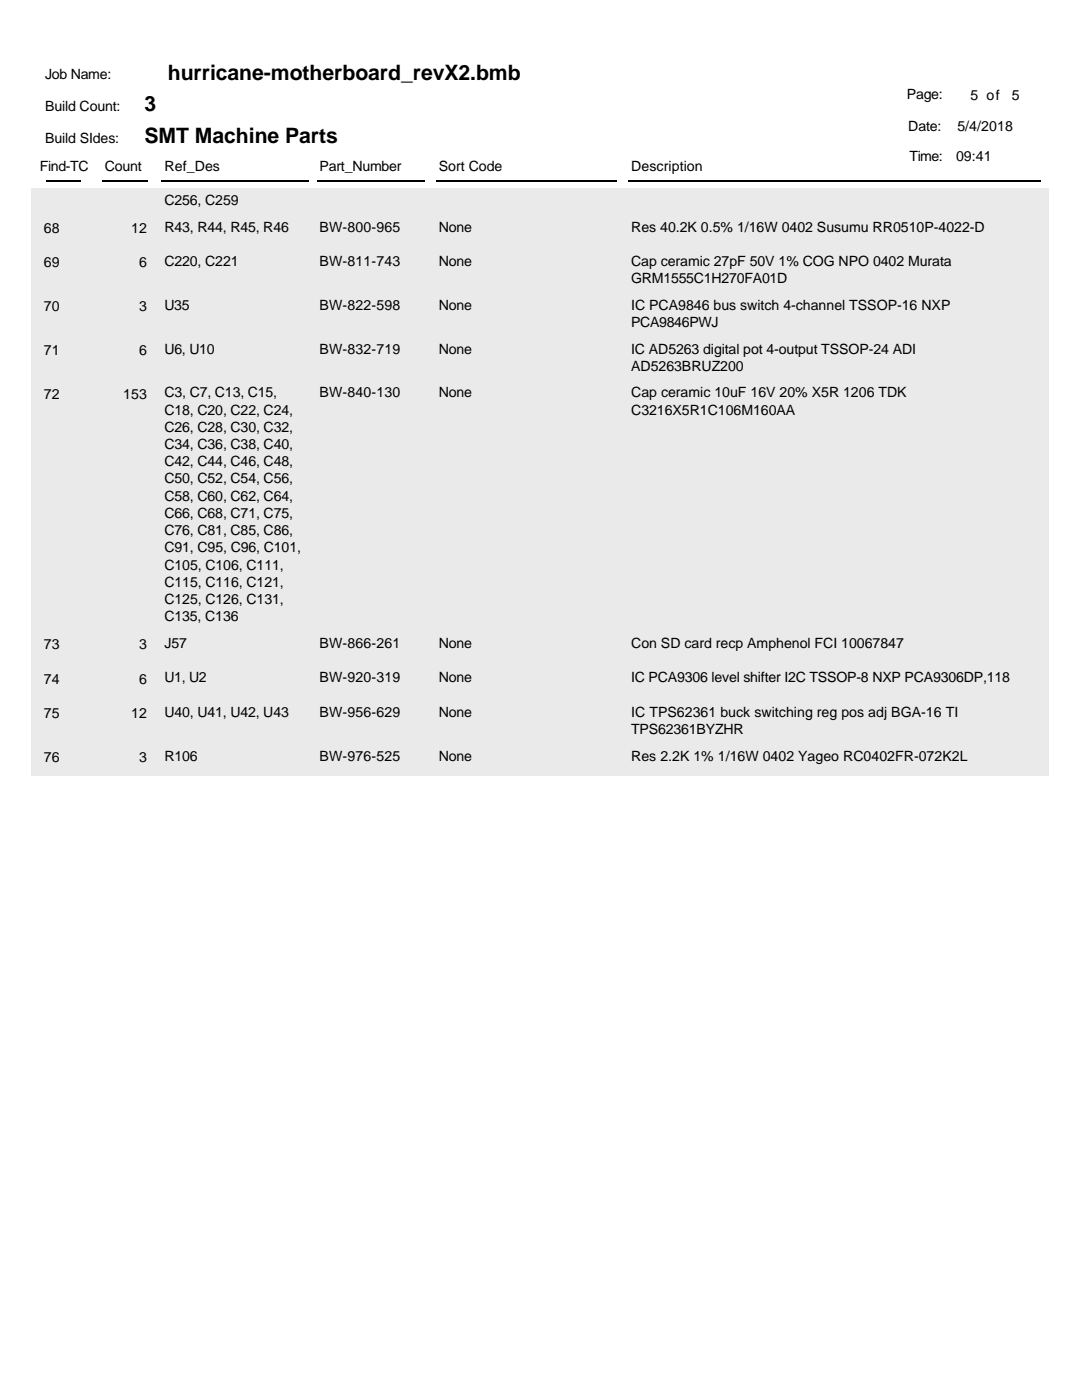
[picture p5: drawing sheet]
<svg xmlns="http://www.w3.org/2000/svg" width="216mm" height="279mm" viewBox="0 0 216 279" stroke-linecap="round" stroke-linejoin="round" font-family="sans-serif">
<defs><g id="words">
<g font-size="4.2">
<text x="33.5" y="15.9">hurricane-motherboard_revX2.bmb</text>
<text x="28.8" y="22.2">3</text>
<text x="28.8" y="28.6">SMT Machine Parts</text>
</g>
<g font-size="2.8">
<text x="9" y="15.8">Job Name:</text>
<text x="9" y="22.1">Build Count:</text>
<text x="181" y="19.8">Page:</text>
<text x="193.7" y="20">5 of</text>
<text x="201.9" y="20">5</text>
<text x="9" y="28.5">Build SIdes:</text>
<text x="181.2" y="26.1">Date:</text>
<text x="191" y="26.1">5/4/2018</text>
<text x="7.9" y="34">Find-TC</text>
<text x="20.9" y="34">Count</text>
<text x="32.8" y="34">Ref_Des</text>
<text x="63.8" y="34">Part_Number</text>
<text x="87.6" y="34">Sort Code</text>
<text x="125.9" y="34">Description</text>
<text x="181.5" y="32.2">Time:</text>
<text x="190.8" y="32.2">09:41</text>
<text x="32.8" y="40.9">C256, C259</text>
<text x="8.7" y="46.5">68</text>
<text x="26.2" y="46.5">12</text>
<text x="32.8" y="46.2">R43, R44, R45, R46</text>
<text x="63.8" y="46.2">BW-800-965</text>
<text x="87.6" y="46.2">None</text>
<text x="125.9" y="46.2">Res 40.2K 0.5% 1/16W 0402 Susumu RR0510P-4022-D</text>
<text x="8.7" y="53.4">69</text>
<text x="27.8" y="53.4">6</text>
<text x="32.8" y="53.1">C220, C221</text>
<text x="63.8" y="53.1">BW-811-743</text>
<text x="87.6" y="53.1">None</text>
<text x="125.9" y="53.1">Cap ceramic 27pF 50V 1% COG NPO 0402 Murata</text>
<text x="125.9" y="56.5">GRM1555C1H270FA01D</text>
<text x="8.7" y="62.1">70</text>
<text x="27.8" y="62.1">3</text>
<text x="32.8" y="61.8">U35</text>
<text x="63.8" y="61.8">BW-822-598</text>
<text x="87.6" y="61.8">None</text>
<text x="125.9" y="61.8">IC PCA9846 bus switch 4-channel TSSOP-16 NXP</text>
<text x="125.9" y="65.3">PCA9846PWJ</text>
<text x="8.7" y="70.8">71</text>
<text x="27.8" y="70.8">6</text>
<text x="32.8" y="70.6">U6, U10</text>
<text x="63.8" y="70.6">BW-832-719</text>
<text x="87.6" y="70.6">None</text>
<text x="125.9" y="70.6">IC AD5263 digital pot 4-output TSSOP-24 ADI</text>
<text x="125.9" y="74">AD5263BRUZ200</text>
<text x="8.7" y="79.6">72</text>
<text x="24.6" y="79.6">153</text>
<text x="32.8" y="79.3">C3, C7, C13, C15,</text>
<text x="32.8" y="82.7">C18, C20, C22, C24,</text>
<text x="63.8" y="79.3">BW-840-130</text>
<text x="87.6" y="79.3">None</text>
<text x="125.9" y="79.3">Cap ceramic 10uF 16V 20% X5R 1206 TDK</text>
<text x="125.9" y="82.7">C3216X5R1C106M160AA</text>
<text x="32.8" y="86.2">C26, C28, C30, C32,</text>
<text x="32.8" y="89.6">C34, C36, C38, C40,</text>
<text x="32.8" y="93">C42, C44, C46, C48,</text>
<text x="32.8" y="96.5">C50, C52, C54, C56,</text>
<text x="32.8" y="99.9">C58, C60, C62, C64,</text>
<text x="32.8" y="103.4">C66, C68, C71, C75,</text>
<text x="32.8" y="106.8">C76, C81, C85, C86,</text>
<text x="32.8" y="110.2">C91, C95, C96, C101,</text>
<text x="32.8" y="113.7">C105, C106, C111,</text>
<text x="32.8" y="117.1">C115, C116, C121,</text>
<text x="32.8" y="120.6">C125, C126, C131,</text>
<text x="32.8" y="124">C135, C136</text>
<text x="8.7" y="129.6">73</text>
<text x="27.8" y="129.6">3</text>
<text x="32.8" y="129.3">J57</text>
<text x="63.8" y="129.3">BW-866-261</text>
<text x="87.6" y="129.3">None</text>
<text x="125.9" y="129.3">Con SD card recp Amphenol FCI 10067847</text>
<text x="8.7" y="136.4">74</text>
<text x="27.8" y="136.4">6</text>
<text x="32.8" y="136.2">U1, U2</text>
<text x="63.8" y="136.2">BW-920-319</text>
<text x="87.6" y="136.2">None</text>
<text x="125.9" y="136.2">IC PCA9306 level shifter I2C TSSOP-8 NXP PCA9306DP,118</text>
<text x="8.7" y="143.3">75</text>
<text x="26.2" y="143.3">12</text>
<text x="32.8" y="143.1">U40, U41, U42, U43</text>
<text x="63.8" y="143.1">BW-956-629</text>
<text x="87.6" y="143.1">None</text>
<text x="125.9" y="143.1">IC TPS62361 buck switching reg pos adj BGA-16 TI</text>
<text x="125.9" y="146.5">TPS62361BYZHR</text>
<text x="8.7" y="152">76</text>
<text x="27.8" y="152">3</text>
<text x="32.8" y="151.8">R106</text>
<text x="63.8" y="151.8">BW-976-525</text>
<text x="87.6" y="151.8">None</text>
<text x="125.9" y="151.8">Res 2.2K 1% 1/16W 0402 Yageo RC0402FR-072K2L</text>
</g>
</g></defs>
<path d="M9.3 36.1h6.8M20.4 36.1h9M32.3 36.1h29.3M63.2 36.1h21.5M87 36.1h36M125.4 36.1h82.3" fill="none" stroke="#000" stroke-width=".26"/>
<g fill="#e4efe4">
<path d="M6.3 37.6h203v4.7h-203z"/>
<path d="M6.3 42.3h203v6.9h-203z"/>
<path d="M6.3 49.2h203v8.7h-203z"/>
<path d="M6.3 57.9h203v8.8h-203z"/>
<path d="M6.3 66.7h203v8.7h-203z"/>
<path d="M6.3 75.4h203v50h-203z"/>
<path d="M6.3 125.4h203v6.9h-203z"/>
<path d="M6.3 132.3h203v6.9h-203z"/>
<path d="M6.3 139.2h203v8.7h-203z"/>
<path d="M6.3 147.9h203v6.9h-203z"/>
</g>
<use href="#words"/>
</svg>
